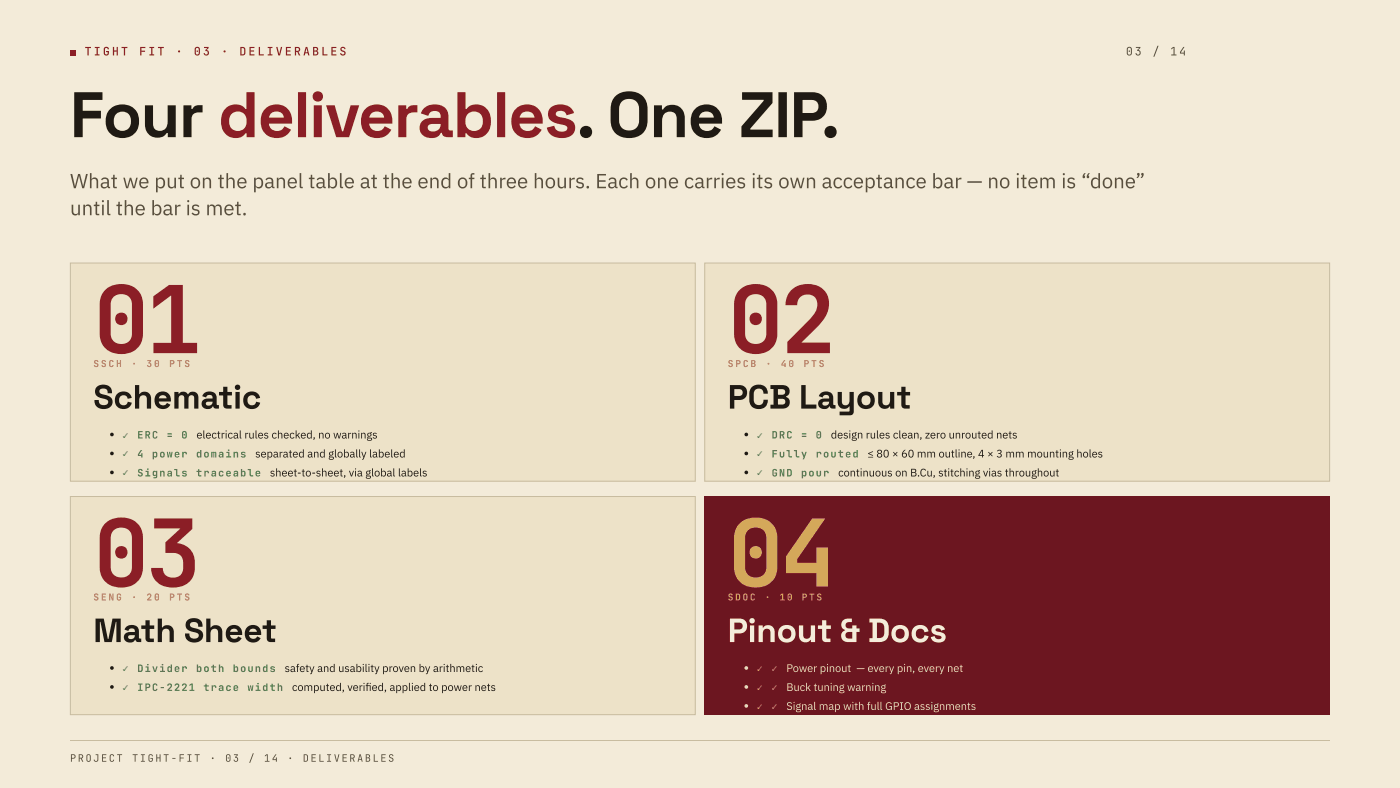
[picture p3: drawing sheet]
<svg xmlns="http://www.w3.org/2000/svg" width="508mm" height="286mm" viewBox="0 0 508 286" stroke-linecap="round" stroke-linejoin="round" font-family="sans-serif">
<defs><g id="words">
<g font-size="33.9" fill="#8b1e26">
<text x="33.9" y="128.1">01</text>
<text x="264.1" y="128.1">02</text>
<text x="33.9" y="212.7">03</text>
</g>
<text font-size="33.9" fill="#d4a85a" x="264.1" y="212.7">04</text>
<text font-size="23.3" fill="#1f1a14" x="25.4" y="49.7">Four deliverables. One ZIP.</text>
<g font-size="12.2" fill="#1f1a14">
<text x="33.9" y="148.2">Schematic</text>
<text x="264.1" y="148.2">PCB Layout</text>
<text x="33.9" y="232.8">Math Sheet</text>
</g>
<text font-size="12.2" fill="#f4ecdb" x="264.1" y="232.8">Pinout &amp; Docs</text>
<g font-size="7.4" fill="#5a4f3e">
<text x="25.4" y="68.3">What we put on the panel table at the end of three hours. Each one carries its own acceptance bar — no item is “done”</text>
<text x="25.4" y="78.1">until the bar is met.</text>
</g>
<g font-size="4.2" fill="#8b1e26">
<text x="30.7" y="20.1">T I G H T</text>
<text x="50.5" y="20.1">F I T</text>
<text x="63.7" y="20.1">·</text>
<text x="70.3" y="20.1">0</text>
<text x="73.6" y="20.1">3</text>
<text x="80.2" y="20.1">·</text>
<text x="86.8" y="20.1">D E L I V E R A B L E S</text>
</g>
<g font-size="4.2" fill="#5a4f3e">
<text x="408.5" y="20.1">03</text>
<text x="418.2" y="20.1">/</text>
<text x="424.6" y="20.1">14</text>
</g>
<g font-size="4" fill="#1f1a14">
<text x="71.3" y="159">electrical rules checked, no warnings</text>
<text x="301.5" y="159">design rules clean, zero unrouted nets</text>
<text x="92.6" y="165.9">separated and globally labeled</text>
<text x="314.8" y="165.9">≤ 80 × 60 mm outline, 4 × 3 mm mounting holes</text>
<text x="97.9" y="172.8">sheet-to-sheet, via global labels</text>
<text x="304.1" y="172.8">continuous on B.Cu, stitching vias throughout</text>
<text x="103.3" y="243.7">safety and usability proven by arithmetic</text>
<text x="105.9" y="250.6">computed, verifed, applied to power nets</text>
<text x="132.6" y="250.6">i</text>
</g>
<g font-size="4" fill="#e6dac0">
<text x="285.3" y="243.7">Power pinout — every pin, every net</text>
<text x="285.3" y="250.6">Buck tuning warning</text>
<text x="285.3" y="257.4">Signal map with full GPIO assignments</text>
</g>
<g font-size="3.7" fill="#4a7c4a">
<text x="44.4" y="159">✓</text>
<text x="49.8" y="159">ERC</text>
<text x="60.5" y="159">=</text>
<text x="65.8" y="159">0</text>
<text x="274.6" y="159">✓</text>
<text x="280" y="159">DRC</text>
<text x="290.7" y="159">=</text>
<text x="296" y="159">0</text>
<text x="44.4" y="165.9">✓</text>
<text x="49.8" y="165.9">4</text>
<text x="55.1" y="165.9">power</text>
<text x="71.1" y="165.9">domains</text>
<text x="274.6" y="165.9">✓</text>
<text x="280" y="165.9">Fully</text>
<text x="296" y="165.9">routed</text>
<text x="44.4" y="172.8">✓</text>
<text x="49.8" y="172.8">Signals</text>
<text x="71.1" y="172.8">traceable</text>
<text x="274.6" y="172.8">✓</text>
<text x="280" y="172.8">GND</text>
<text x="290.7" y="172.8">pour</text>
<text x="44.4" y="243.7">✓</text>
<text x="49.8" y="243.7">Divider</text>
<text x="71.1" y="243.7">both</text>
<text x="84.5" y="243.7">bounds</text>
<text x="44.4" y="250.6">✓</text>
<text x="49.8" y="250.6">IPC-2221</text>
<text x="73.8" y="250.6">trace</text>
<text x="89.8" y="250.6">width</text>
</g>
<g font-size="3.7" fill="#d4a85a">
<text x="274.6" y="243.7">✓</text>
<text x="280" y="243.7">✓</text>
<text x="274.6" y="250.6">✓</text>
<text x="280" y="250.6">✓</text>
<text x="274.6" y="257.4">✓</text>
<text x="280" y="257.4">✓</text>
</g>
<g font-size="3.7" fill="#5a4f3e">
<text x="25.4" y="276.2">PROJECT</text>
<text x="47.9" y="276.2">TIGHT-FIT</text>
<text x="76.1" y="276.2">·</text>
<text x="81.7" y="276.2">03</text>
<text x="90.1" y="276.2">/</text>
<text x="95.8" y="276.2">14</text>
<text x="104.2" y="276.2">·</text>
<text x="109.9" y="276.2">DELIVERABLES</text>
</g>
<g font-size="3.4" fill="#b48a4a">
<text x="33.9" y="133.1">S S C H</text>
<text x="47.6" y="133.1">·</text>
<text x="53.1" y="133.1">3</text>
<text x="55.9" y="133.1">0</text>
<text x="61.4" y="133.1">P T S</text>
<text x="264.1" y="133.1">S P C B</text>
<text x="277.8" y="133.1">·</text>
<text x="283.3" y="133.1">4</text>
<text x="286.1" y="133.1">0</text>
<text x="291.6" y="133.1">P T S</text>
<text x="33.9" y="217.8">S E N G</text>
<text x="47.6" y="217.8">·</text>
<text x="53.1" y="217.8">2</text>
<text x="55.9" y="217.8">0</text>
<text x="61.4" y="217.8">P T S</text>
</g>
<g font-size="3.4" fill="#d4a85a">
<text x="264.1" y="217.8">S D O C</text>
<text x="277.5" y="217.8">·</text>
<text x="282.8" y="217.8">1</text>
<text x="285.5" y="217.8">0</text>
<text x="290.9" y="217.8">P T S</text>
</g>
</g></defs>
<path d="M0 0h508v285.7h-508z" fill="#f3ebd9"/>
<path d="M25.4 95.2h227v79.4h-227z" fill="#ede2c8"/>
<path d="M25.5 95.4h226.8v79.1h-226.8z" fill="none" stroke="#c8bca0" stroke-width=".36"/>
<path d="M255.6 95.2h227v79.4h-227z" fill="#ede2c8"/>
<path d="M255.7 95.4h226.8v79.1h-226.8z" fill="none" stroke="#c8bca0" stroke-width=".36"/>
<path d="M25.4 179.9h227v79.4h-227z" fill="#ede2c8"/>
<path d="M25.5 180h226.8v79.2h-226.8z" fill="none" stroke="#c8bca0" stroke-width=".36"/>
<path d="M255.6 179.9h227v79.4h-227z" fill="#6c1620"/>
<path d="M25.4 268.4h457.2" fill="none" stroke="#c8bca0" stroke-width=".36"/>
<path d="M25.4 18h2.1v2.1h-2.1z" fill="#8b1e26"/>
<g fill="#1f1a14">
<circle cx="40.6" cy="157.6" r=".66"/>
<circle cx="40.6" cy="164.4" r=".66"/>
<circle cx="40.6" cy="171.3" r=".66"/>
<circle cx="270.8" cy="157.6" r=".66"/>
<circle cx="270.8" cy="164.4" r=".66"/>
<circle cx="270.8" cy="171.3" r=".66"/>
<circle cx="40.6" cy="242.2" r=".66"/>
<circle cx="40.6" cy="249.1" r=".66"/>
</g>
<g fill="#e6dac0">
<circle cx="270.8" cy="242.2" r=".66"/>
<circle cx="270.8" cy="249.1" r=".66"/>
<circle cx="270.8" cy="256" r=".66"/>
</g>
<use href="#words"/>
</svg>
